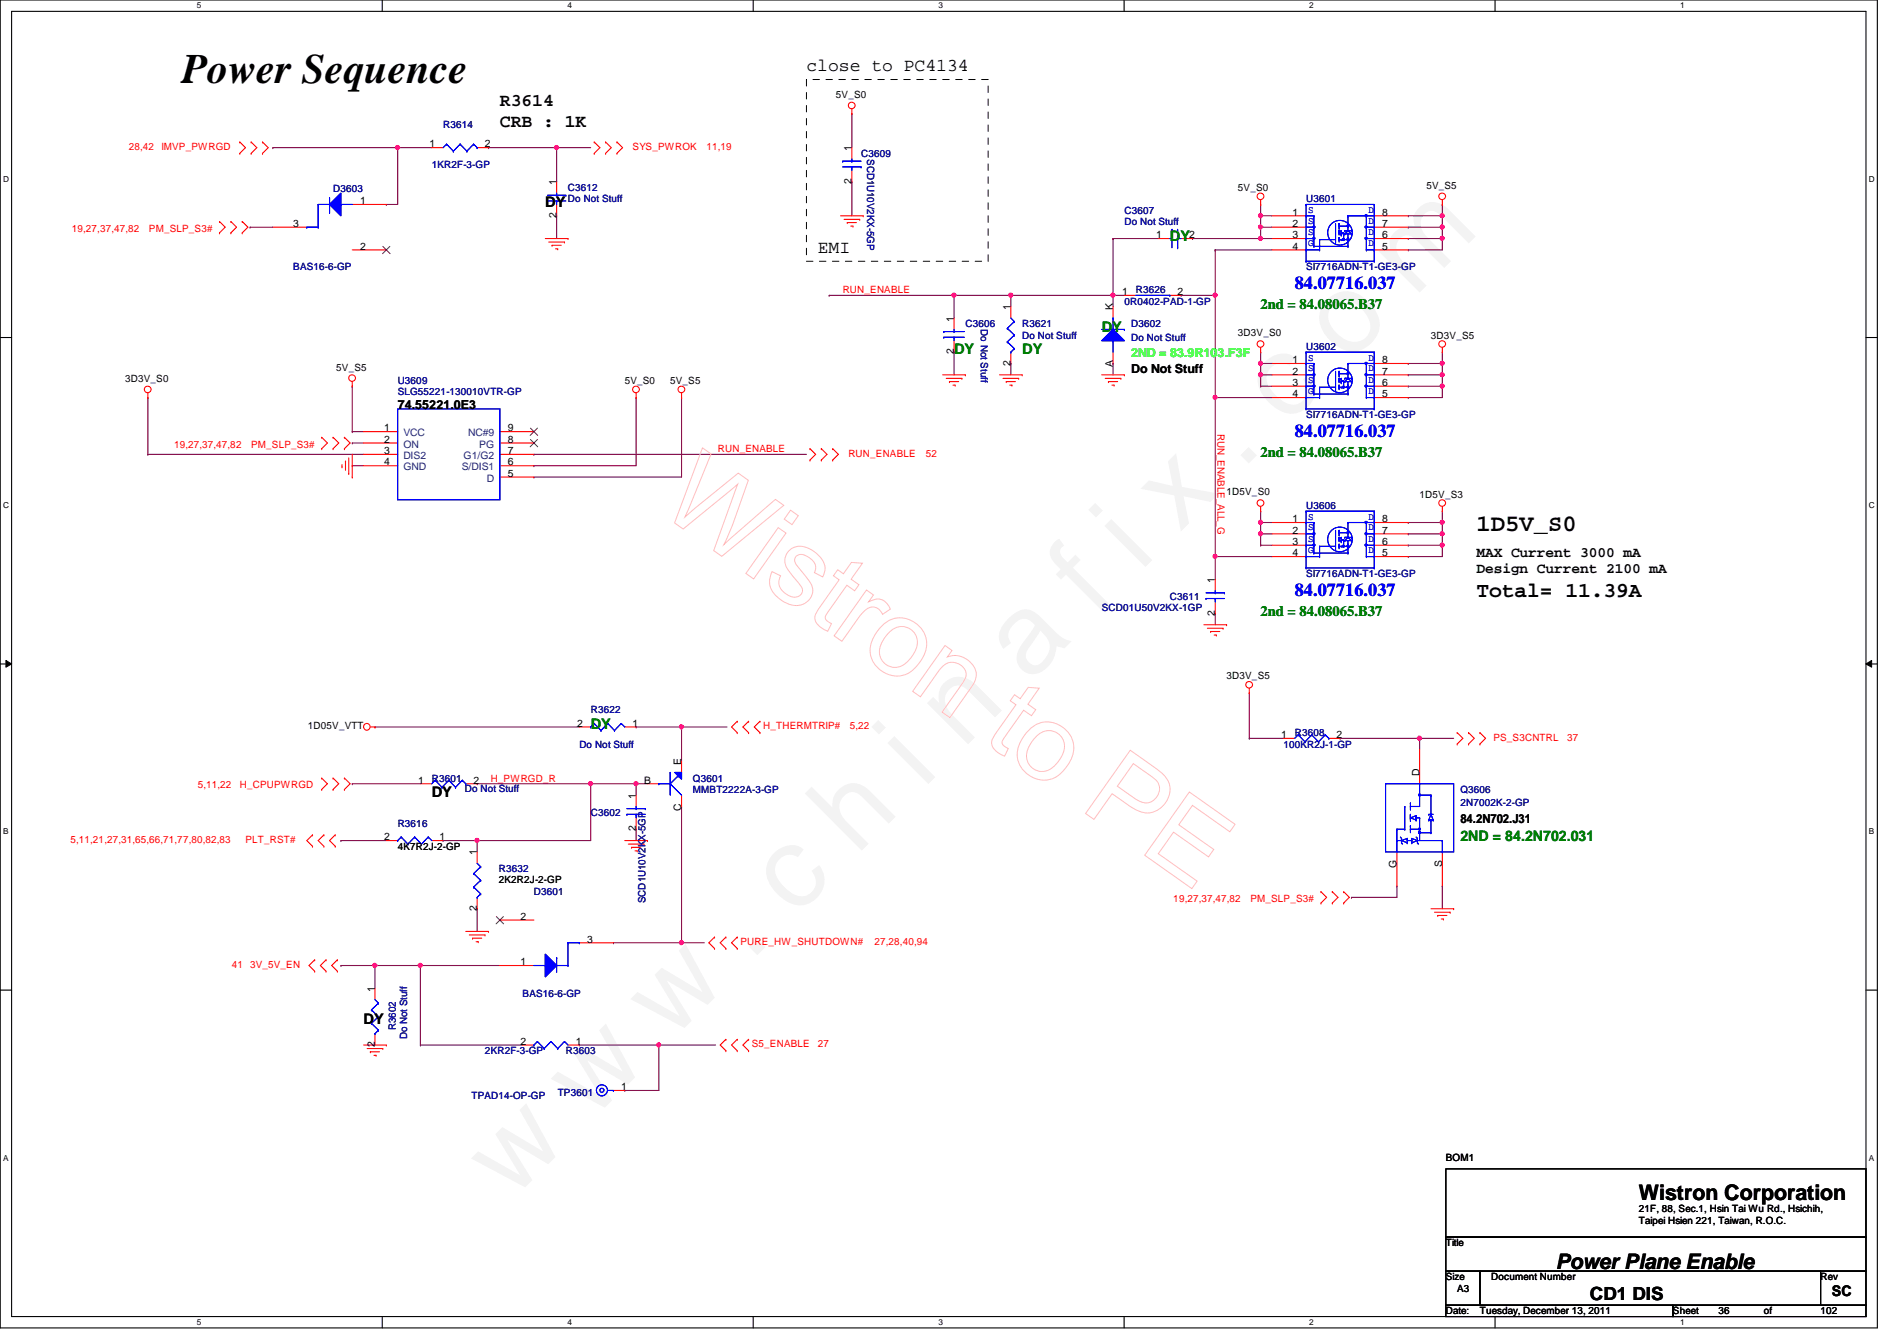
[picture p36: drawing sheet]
<svg xmlns="http://www.w3.org/2000/svg" width="297mm" height="210mm" viewBox="0 0 297 210" stroke-linecap="round" stroke-linejoin="round" font-family="sans-serif">
<defs><g id="words">
<text font-size="17.6" fill="#f0f" x="80.1" y="188" transform="rotate(-45 80.1 188)">w w w . c h i n a f i x . c o m</text>
<text font-size="6.6" x="28.5" y="13">Power Sequence</text>
<text font-size="3.7" x="231.2" y="83.2">1D5V_S0</text>
<g font-size="3.3">
<text x="231.2" y="93.4">Total= 11.39A</text>
<text x="256.6" y="187.9">Wistron Corporation</text>
<text x="243.6" y="198.6">Power Plane Enable</text>
</g>
<g font-size="2.8">
<text x="126.3" y="11.1">close to PC4134</text>
<text x="78.3" y="16.6">R3614</text>
<text x="78.3" y="19.8">CRB : 1K</text>
<text x="128.1" y="39.6">EMI</text>
<text x="249" y="203.5">CD1 DIS</text>
</g>
<g font-size="2.8" fill="#00f">
<text x="202.7" y="45.3">84.07716.037</text>
<text x="202.7" y="68.4">84.07716.037</text>
<text x="202.7" y="93.3">84.07716.037</text>
</g>
<g font-size="2.3">
<text x="85.4" y="32.3">DY</text>
<text x="231.2" y="87.2">MAX Current 3000 mA</text>
<text x="231.2" y="89.7">Design Current 2100 mA</text>
<text x="67.6" y="124.8">DY</text>
<text x="56.9" y="160.4">DY</text>
<text x="286.8" y="202.9">SC</text>
</g>
<g font-size="2.3" fill="#008000">
<text x="183.2" y="37.7">DY</text>
<text x="172.5" y="51.9">DY</text>
<text x="197.4" y="48.3">2nd = 84.08065.B37</text>
<text x="149.4" y="55.5">DY</text>
<text x="160.1" y="55.5">DY</text>
<text x="197.4" y="71.5">2nd = 84.08065.B37</text>
<text x="197.4" y="96.4">2nd = 84.08065.B37</text>
<text x="92.5" y="114.1">DY</text>
<text x="228.7" y="131.6">2ND = 84.2N702.031</text>
</g>
<text font-size="1.9" fill="#0f0" x="177.1" y="55.9">2ND = 83.9R103.F3F</text>
<g font-size="1.9">
<text x="177.1" y="58.4">Do Not Stuff</text>
<text x="62.3" y="64.1">74.55221.0E3</text>
<text x="228.7" y="128.8">84.2N702.J31</text>
</g>
<g font-size="1.6">
<text x="130.9" y="15.3">5V_S0</text>
<text x="67.3" y="23.1">1</text>
<text x="75.9" y="23.1">2</text>
<text x="133.3" y="23.7" transform="rotate(-90 133.3 23.7)">1</text>
<text x="87.1" y="29" transform="rotate(-90 87.1 29)">1</text>
<text x="133.3" y="28.8" transform="rotate(-90 133.3 28.8)">2</text>
<text x="193.8" y="29.9">5V_S0</text>
<text x="223.3" y="29.5">5V_S5</text>
<text x="45.9" y="35.5">3</text>
<text x="56.4" y="32">1</text>
<text x="87.1" y="34.1" transform="rotate(-90 87.1 34.1)">2</text>
<text x="202.4" y="33.7">1</text>
<text x="202.4" y="35.5">2</text>
<text x="216.4" y="35.5">7</text>
<text x="216.4" y="33.7">8</text>
<text x="56.4" y="39.1">2</text>
<text x="181.1" y="37.3">1</text>
<text x="186.2" y="37.3">2</text>
<text x="202.4" y="37.3">3</text>
<text x="202.4" y="39.1">4</text>
<text x="216.4" y="39.1">5</text>
<text x="216.4" y="37.3">6</text>
<text x="175.7" y="46.2">1</text>
<text x="184.4" y="46.2">2</text>
<text x="149.3" y="50.3" transform="rotate(-90 149.3 50.3)">1</text>
<text x="158.2" y="48.6" transform="rotate(-90 158.2 48.6)">1</text>
<text x="174.2" y="48.6" transform="rotate(-90 174.2 48.6)">K</text>
<text x="193.8" y="52.7">3D3V_S0</text>
<text x="224.1" y="53">3D3V_S5</text>
<text x="19.6" y="59.8">3D3V_S0</text>
<text x="52.7" y="58">5V_S5</text>
<text x="149.3" y="55.5" transform="rotate(-90 149.3 55.5)">2</text>
<text x="158.2" y="57.2" transform="rotate(-90 158.2 57.2)">2</text>
<text x="174.2" y="57.4" transform="rotate(-90 174.2 57.4)">A</text>
<text x="202.4" y="56.9">1</text>
<text x="202.4" y="58.6">2</text>
<text x="216.4" y="58.6">7</text>
<text x="216.4" y="56.9">8</text>
<text x="97.8" y="60.1">5V_S0</text>
<text x="104.9" y="60.1">5V_S5</text>
<text x="202.4" y="60.4">3</text>
<text x="202.4" y="62.2">4</text>
<text x="216.4" y="62.2">5</text>
<text x="216.4" y="60.4">6</text>
<text x="60.2" y="67.5">1</text>
<text x="60.2" y="69.3">2</text>
<text x="60.2" y="71.1">3</text>
<text x="79.5" y="71.1">7</text>
<text x="79.5" y="69.3">8</text>
<text x="79.5" y="67.5">9</text>
<text x="60.2" y="72.9">4</text>
<text x="79.5" y="74.6">5</text>
<text x="79.5" y="72.9">6</text>
<text x="192.1" y="77.6">1D5V_S0</text>
<text x="222.3" y="77.9">1D5V_S3</text>
<text x="202.4" y="81.7">1</text>
<text x="202.4" y="83.5">2</text>
<text x="216.4" y="83.5">7</text>
<text x="216.4" y="81.7">8</text>
<text x="202.4" y="85.3">3</text>
<text x="202.4" y="87.1">4</text>
<text x="216.4" y="87.1">5</text>
<text x="216.4" y="85.3">6</text>
<text x="190.2" y="91.2" transform="rotate(-90 190.2 91.2)">1</text>
<text x="190.2" y="96.4" transform="rotate(-90 190.2 96.4)">2</text>
<text x="192.1" y="106.3">3D3V_S5</text>
<text x="90.4" y="113.7">2</text>
<text x="99.1" y="113.7">1</text>
<text x="48.2" y="114.2">1D05V_VTT</text>
<text x="106.7" y="119.7" transform="rotate(-90 106.7 119.7)">E</text>
<text x="200.6" y="115.5">1</text>
<text x="209.3" y="115.5">2</text>
<text x="65.5" y="122.6">1</text>
<text x="74.2" y="122.6">2</text>
<text x="99.6" y="125" transform="rotate(-90 99.6 125)">1</text>
<text x="100.9" y="122.6">B</text>
<text x="222.2" y="121.5" transform="rotate(-90 222.2 121.5)">D</text>
<text x="60.2" y="131.5">2</text>
<text x="68.8" y="131.5">1</text>
<text x="99.6" y="130.1" transform="rotate(-90 99.6 130.1)">2</text>
<text x="106.7" y="126.9" transform="rotate(-90 106.7 126.9)">C</text>
<text x="62.3" y="133">4K7R2J-2-GP</text>
<text x="74.7" y="133.9" transform="rotate(-90 74.7 133.9)">1</text>
<text x="218.7" y="135.8" transform="rotate(-90 218.7 135.8)">G</text>
<text x="225.8" y="135.7" transform="rotate(-90 225.8 135.7)">S</text>
<text x="74.7" y="142.6" transform="rotate(-90 74.7 142.6)">2</text>
<text x="78.1" y="138.2">2K2R2J-2-GP</text>
<text x="81.5" y="144">2</text>
<text x="91.9" y="147.5">3</text>
<text x="58.7" y="155.2" transform="rotate(-90 58.7 155.2)">1</text>
<text x="81.5" y="151.1">1</text>
<text x="58.7" y="163.9" transform="rotate(-90 58.7 163.9)">2</text>
<text x="81.5" y="163.5">2</text>
<text x="90.2" y="163.5">1</text>
<text x="97.3" y="170.6">1</text>
<text x="226.4" y="181.7">BOM1</text>
<text x="256.6" y="189.7">21F, 88, Sec.1, Hsin Tai Wu Rd., Hsichih,</text>
<text x="256.6" y="191.6">Taipei Hsien 221, Taiwan, R.O.C.</text>
<text x="226.4" y="195.1">Title</text>
<text x="226.4" y="200.4">Size</text>
<text x="228.2" y="202.2">A3</text>
<text x="233.5" y="200.4">Document Number</text>
<text x="285.1" y="200.4">Rev</text>
<text x="226.4" y="205.7">Date:</text>
<text x="231.7" y="205.7">Tuesday, December 13, 2011</text>
<text x="262" y="205.7">Sheet</text>
<text x="269.1" y="205.7">36</text>
<text x="276.2" y="205.7">of</text>
<text x="285.1" y="205.7">102</text>
</g>
<g font-size="1.6" fill="#f00">
<text x="20.1" y="23.5">28,42</text>
<text x="25.3" y="23.5">IMVP_PWRGD</text>
<text x="99.1" y="23.5">SYS_PWROK</text>
<text x="110.6" y="23.5">11,19</text>
<text x="11.3" y="36.3">19,27,37,47,82</text>
<text x="23.3" y="36.3">PM_SLP_S3#</text>
<text x="131.9" y="45.9">RUN_ENABLE</text>
<text x="27.3" y="70.1">19,27,37,47,82</text>
<text x="39.3" y="70.1">PM_SLP_S3#</text>
<text x="112.4" y="70.8">RUN_ENABLE</text>
<text x="132.8" y="71.5">RUN_ENABLE</text>
<text x="144.9" y="71.5">52</text>
<text x="190.6" y="67.9" transform="rotate(90 190.6 67.9)">RUN_ENABLE_ALL_G</text>
<text x="119.5" y="114.2">H_THERMTRIP#</text>
<text x="133.1" y="114.2">5,22</text>
<text x="233.8" y="116">PS_S3CNTRL</text>
<text x="245.4" y="116">37</text>
<text x="31" y="123.4">5,11,22</text>
<text x="37.5" y="123.4">H_CPUPWRGD</text>
<text x="76.8" y="122.3">H_PWRGD_R</text>
<text x="11" y="132">5,11,21,27,31,65,66,71,77,80,82,83</text>
<text x="38.4" y="132">PLT_RST#</text>
<text x="183.7" y="141.2">19,27,37,47,82</text>
<text x="195.8" y="141.2">PM_SLP_S3#</text>
<text x="115.9" y="148">PURE_HW_SHUTDOWN#</text>
<text x="136.9" y="148">27,28,40,94</text>
<text x="36.3" y="151.5">41</text>
<text x="39.2" y="151.5">3V_5V_EN</text>
<text x="117.7" y="164">S5_ENABLE</text>
<text x="128.1" y="164">27</text>
</g>
<g font-size="1.6" fill="#000080">
<text x="69.4" y="20.1">R3614</text>
<text x="67.6" y="26.3">1KR2F-3-GP</text>
<text x="88.9" y="29.9">C3612</text>
<text x="134.8" y="24.6">C3609</text>
<text x="135.8" y="24.9" transform="rotate(90 135.8 24.9)">SCD1U10V2KX-5GP</text>
<text x="52.2" y="30.1">D3603</text>
<text x="88.9" y="31.7">Do Not Stuff</text>
<text x="176.1" y="33.4">C3607</text>
<text x="176.1" y="35.2">Do Not Stuff</text>
<text x="204.5" y="31.7">U3601</text>
<text x="45.9" y="42.3">BAS16-6-GP</text>
<text x="176.1" y="47.7">0R0402-PAD-1-GP</text>
<text x="177.8" y="45.9">R3626</text>
<text x="204.5" y="42.3">SI7716ADN-T1-GE3-GP</text>
<text x="151.2" y="51.2">C3606</text>
<text x="153.6" y="51.6" transform="rotate(90 153.6 51.6)">Do Not Stuff</text>
<text x="160.1" y="51.2">R3621</text>
<text x="160.1" y="53">Do Not Stuff</text>
<text x="177.1" y="51.2">D3602</text>
<text x="177.1" y="53.3">Do Not Stuff</text>
<text x="204.5" y="54.8">U3602</text>
<text x="62.3" y="60.1">U3609</text>
<text x="62.3" y="61.9">SLG55221-130010VTR-GP</text>
<text x="204.5" y="65.4">SI7716ADN-T1-GE3-GP</text>
<text x="204.5" y="79.7">U3606</text>
<text x="172.5" y="95.7">SCD01U50V2KX-1GP</text>
<text x="183.2" y="93.9">C3611</text>
<text x="204.5" y="90.3">SI7716ADN-T1-GE3-GP</text>
<text x="92.5" y="111.7">R3622</text>
<text x="90.7" y="117">Do Not Stuff</text>
<text x="201" y="117">100KR2J-1-GP</text>
<text x="202.7" y="115.2">R3608</text>
<text x="67.6" y="122.3">R3601</text>
<text x="72.8" y="124">Do Not Stuff</text>
<text x="108.5" y="122.3">Q3601</text>
<text x="108.5" y="124.1">MMBT2222A-3-GP</text>
<text x="228.7" y="124.1">Q3606</text>
<text x="62.3" y="129.5">R3616</text>
<text x="92.5" y="127.7">C3602</text>
<text x="228.7" y="126.2">2N7002K-2-GP</text>
<text x="78.1" y="136.6">R3632</text>
<text x="83.6" y="140.1">D3601</text>
<text x="101.1" y="141.4" transform="rotate(-90 101.1 141.4)">SCD1U10V2KX-5GP</text>
<text x="62" y="161.2" transform="rotate(-90 62 161.2)">R3602</text>
<text x="81.8" y="156.1">BAS16-6-GP</text>
<text x="63.8" y="162.7" transform="rotate(-90 63.8 162.7)">Do Not Stuff</text>
<text x="75.9" y="165">2KR2F-3-GP</text>
<text x="88.6" y="165">R3603</text>
<text x="73.8" y="172">TPAD14-OP-GP</text>
<text x="87.3" y="171.6">TP3601</text>
</g>
<g font-size="1.6" fill="#00f">
<text x="204.8" y="33.4">S</text>
<text x="204.8" y="35">S</text>
<text x="214.3" y="35">D</text>
<text x="214.3" y="33.4">D</text>
<text x="204.8" y="36.8">S</text>
<text x="204.8" y="38.6">G</text>
<text x="214.3" y="38.6">D</text>
<text x="214.3" y="36.8">D</text>
<text x="204.8" y="56.5">S</text>
<text x="204.8" y="58.1">S</text>
<text x="204.8" y="59.9">S</text>
<text x="214.3" y="59.9">D</text>
<text x="214.3" y="58.1">D</text>
<text x="214.3" y="56.5">D</text>
<text x="204.8" y="61.7">G</text>
<text x="214.3" y="61.7">D</text>
<text x="204.8" y="81.4">S</text>
<text x="204.8" y="83">S</text>
<text x="214.3" y="83">D</text>
<text x="214.3" y="81.4">D</text>
<text x="204.8" y="84.8">S</text>
<text x="204.8" y="86.6">G</text>
<text x="214.3" y="86.6">D</text>
<text x="214.3" y="84.8">D</text>
</g>
<g font-size="1.6" fill="#004080">
<text x="63.2" y="68.3">VCC</text>
<text x="63.2" y="70.1">ON</text>
<text x="63.2" y="71.8">DIS2</text>
<text x="72.6" y="71.8">G1/G2</text>
<text x="73.3" y="68.3">NC#9</text>
<text x="75.1" y="70.1">PG</text>
<text x="63.2" y="73.6">GND</text>
<text x="72.3" y="73.6">S/DIS1</text>
<text x="76.2" y="75.4">D</text>
</g>
<g font-size="1.3">
<text x="30.8" y="1.3">5</text>
<text x="88.9" y="1.3">4</text>
<text x="146.9" y="1.3">3</text>
<text x="205" y="1.3">2</text>
<text x="263.1" y="1.3">1</text>
<text x=".5" y="28.4">D</text>
<text x="292.6" y="28.4">D</text>
<text x=".5" y="79.5">C</text>
<text x="292.6" y="79.5">C</text>
<text x=".5" y="130.6">B</text>
<text x="292.6" y="130.6">B</text>
<text x=".5" y="181.7">A</text>
<text x="292.6" y="181.7">A</text>
<text x="30.8" y="207.4">5</text>
<text x="88.9" y="207.4">4</text>
<text x="146.9" y="207.4">3</text>
<text x="205" y="207.4">2</text>
<text x="263.1" y="207.4">1</text>
</g>
</g></defs>
<path d="M0 0h294v207.9h-294zM1.8 1.8h290.4v204.3h-290.4z" fill="none" stroke="#000" stroke-width=".17"/>
<g fill="#fff">
<path d="M30.8 .2h.7v1.4h-.7z"/>
<path d="M30.8 206.2h.7v1.4h-.7z"/>
</g>
<path d="M59.9 0v1.8M59.9 206.1v1.8" fill="none" stroke="#000" stroke-width=".17"/>
<g fill="#fff">
<path d="M88.9 .2h.6v1.4h-.6z"/>
<path d="M88.9 206.2h.6v1.4h-.6z"/>
</g>
<path d="M117.9 0v1.8M117.9 206.1v1.8" fill="none" stroke="#000" stroke-width=".17"/>
<g fill="#fff">
<path d="M146.9 .2h.7v1.4h-.7z"/>
<path d="M146.9 206.2h.7v1.4h-.7z"/>
</g>
<path d="M176 0v1.8M176 206.1v1.8" fill="none" stroke="#000" stroke-width=".17"/>
<g fill="#fff">
<path d="M205 .2h.7v1.4h-.7z"/>
<path d="M205 206.2h.7v1.4h-.7z"/>
</g>
<path d="M234.1 0v1.8M234.1 206.1v1.8" fill="none" stroke="#000" stroke-width=".17"/>
<g fill="#fff">
<path d="M263.1 .2h.7v1.4h-.7z"/>
<path d="M263.1 206.2h.7v1.4h-.7z"/>
<path d="M.5 27.3h.9v1.4h-.9z"/>
<path d="M292.6 27.3h.9v1.4h-.9z"/>
<path d="M.5 78.4h.9v1.4h-.9z"/>
<path d="M292.6 78.4h.9v1.4h-.9z"/>
</g>
<path d="M0 52.8h1.8M292.2 52.8h1.8" fill="none" stroke="#000" stroke-width=".17"/>
<g fill="#fff">
<path d="M.5 129.5h.8v1.4h-.8z"/>
<path d="M292.6 129.5h.9v1.4h-.9z"/>
</g>
<path d="M0 103.9h1.8M292.2 103.9h1.8" fill="none" stroke="#000" stroke-width=".17"/>
<path d="M.9 103.4l.9 .5-.9 .5zM292.2 103.9l.9-.5v1z" fill="#000"/>
<path d="M.9 103.4l.9 .5-.9 .5zM292.2 103.9l.9-.5v1z" fill="none" stroke="#000" stroke-width=".16"/>
<g fill="#fff">
<path d="M.5 180.5h.8v1.4h-.8z"/>
<path d="M292.6 180.5h.9v1.4h-.9z"/>
</g>
<path d="M0 155h1.8M292.2 155h1.8" fill="none" stroke="#000" stroke-width=".17"/>
<g fill="none" stroke="#800040" stroke-width=".17">
<path d="M42.7 23.1h.1M42.7 23.1h19.6M60.5 32h.1M62.3 23.1h.1M62.3 23.1v8.9h-1.8M58.7 113.8h.1M58.7 113.8h32M53.4 131.6h.1M53.4 131.6h7.1M53.4 151.1h.1M53.4 151.1h5.3M58.7 151.1h.1"/>
<path d="M58.7 151.1v3.6M65.8 151.1h.1M65.8 151.1v12.5M65.8 163.6h.1M65.8 163.6h16"/>
</g>
<circle cx="65.8" cy="151.1" r=".32" fill="#f0f"/>
<circle cx="65.8" cy="151.1" r=".32" fill="none" stroke="#f0f" stroke-width=".17"/>
<path d="M58.7 151.1h.1M58.7 151.1h19.6M65.8 151.1h.1" fill="none" stroke="#800040" stroke-width=".17"/>
<circle cx="58.7" cy="151.1" r=".32" fill="#f0f"/>
<circle cx="58.7" cy="151.1" r=".32" fill="none" stroke="#f0f" stroke-width=".17"/>
<path d="M87.2 23.1h.1M87.2 23.1v5.3M87.2 23.1h5.3M55.2 122.7h.1M55.2 122.7h10.6" fill="none" stroke="#800040" stroke-width=".17"/>
<circle cx="87.1" cy="23.1" r=".32" fill="#f0f"/>
<circle cx="87.1" cy="23.1" r=".32" fill="none" stroke="#f0f" stroke-width=".17"/>
<path d="M62.3 23.1h.1M62.3 23.1h5.3M76.5 23.1h.1M76.5 23.1h10.7" fill="none" stroke="#800040" stroke-width=".17"/>
<circle cx="62.2" cy="23.1" r=".32" fill="#f0f"/>
<circle cx="62.2" cy="23.1" r=".32" fill="none" stroke="#f0f" stroke-width=".17"/>
<g fill="none" stroke="#800040" stroke-width=".17">
<path d="M133.4 17.8h.1M133.4 17.8v5.3M39.2 35.6h.1M39.2 35.6h3.5M23.2 62.2h.1M23.2 71.1h.1M23.2 62.2v8.9M23.2 71.1h33.7M55.2 72.9h.1M55.2 60.5h.1M55.2 67.6h.1M55.2 69.3h.1"/>
<path d="M55.2 72.9h1.7M55.2 60.5v7.1M55.2 67.6h1.7M55.2 69.3h1.7M83.6 71.1h42.7"/>
</g>
<g fill="none" stroke="#f00" stroke-width=".17">
<path d="M133.4 17.8h.1M133.4 17.1v.7M34.4 36.4h.1M34.4 34.7h.1M34.4 34.7l.9 .9-.9 .8M36.1 34.7h.1M36.1 36.4h.1M36.1 34.7l.9 .9-.9 .8M37.5 24h.1M37.5 22.2h.1M37.5 22.2l.9 .9-.9 .9M37.9 36.4h.1"/>
<path d="M37.9 34.7h.1M37.9 34.7l.9 .9-.9 .8M39.3 22.2h.1M39.3 24h.1M39.3 22.2l.9 .9-.9 .9M41.1 24h.1M41.1 22.2h.1M41.1 22.2l.9 .9-.9 .9M42.7 35.6h5.3M55.2 32h5.3M55.2 39.1h5.3M93 24h.1"/>
<path d="M93 22.2h.1M93 22.2l.9 .9-.9 .9M94.8 22.2h.1M94.8 24h.1M94.8 22.2l.9 .9-.9 .9M96.6 24h.1M96.6 22.2h.1M96.6 22.2l.9 .9-.9 .9M55.2 59.7v.8M23.2 62.2h.1M23.2 61.5v.7M50.4 70.2h.1"/>
<path d="M50.4 68.5h.1M50.4 68.5l.9 .8-.9 .9M52.2 68.5h.1M52.2 70.2h.1M52.2 68.5l.8 .8-.8 .9M53.5 73.1h.1M53.5 72.7v.4M53.9 70.2h.1M53.9 68.5h.1M53.9 68.5l.9 .8-.9 .9M54.1 72.2h.1M54.1 72.2v1.4"/>
<path d="M54.6 74.1h.1M54.6 71.7v2.4M55.2 74.7h.1M55.2 60.5h.1M55.2 71.1v3.6M58 113.8h.7M58.7 113.8h.1M48.9 132.5h.1M48.9 130.7h.1M48.9 130.7l-.9 .9 .9 .9M50.4 123.6h.1M50.4 121.8h.1"/>
<path d="M50.4 121.8l.9 .9-.9 .9M50.7 130.7h.1M50.7 132.5h.1M50.7 130.7l-.9 .9 .9 .9M52.2 121.8h.1M52.2 123.6h.1M52.2 121.8l.8 .9-.8 .9M52.5 132.5h.1M52.5 130.7h.1M52.5 130.7l-.9 .9 .9 .9M53.9 123.6h.1M53.9 121.8h.1"/>
<path d="M53.9 121.8l.9 .9-.9 .9M49.3 152h.1M49.3 150.2h.1M49.3 150.2l-.9 .9 .9 .9M51.1 150.2h.1M51.1 152h.1M51.1 150.2l-.9 .9 .9 .9M52.8 152h.1M52.8 150.2h.1M52.8 150.2l-.9 .9 .9 .9M56.9 163.6h3.6M57.5 164.1h2.4"/>
<path d="M58 164.6h.1M58 164.6h1.4M58.5 165.2h.4M58.9 165.2h.1M59.9 164.1h.1M60.5 163.6h.1"/>
<circle cx="133.4" cy="16.5" r=".52"/>
<circle cx="55.1" cy="59.2" r=".52"/>
<circle cx="23.1" cy="61" r=".52"/>
<circle cx="57.4" cy="113.8" r=".52"/>
</g>
<path d="M226.4 183h65.8v10.6h-65.8zM226.4 193.6h65.8v5.4h-65.8zM226.4 199h5.3v5.3h-5.3zM231.7 199h53.4v5.3h-53.4zM285.1 199h7.1v5.3h-7.1zM226.4 204.3h35.6v1.8h-35.6zM262 204.3h30.2v1.8h-30.2z" fill="none" stroke="#000" stroke-width=".17"/>
<path d="M126.3 12.4h28.4v28.5h-28.4z" fill="none" stroke="#000" stroke-width=".16" stroke-dasharray="1 1 1 1 1 1 1 1"/>
<path d="M59.9 38.6l1.2 1.1M61 38.6l-1.1 1.1" fill="none" stroke="#804000" stroke-width=".16"/>
<path d="M53.4 30.2v3.6l-1.8-1.8z" fill="#00f"/>
<path d="M48 35.6h.1M48 35.6h1.8M49.8 32h.1M49.8 35.6h.1M49.8 32h1.8M49.8 32v3.6M51.6 33.2h.1M51.6 30.9v2.3M53.4 30.2v3.6l-1.8-1.8zM53.4 32h.1M53.4 32h1.8" fill="none" stroke="#00f" stroke-width=".17"/>
<path d="M53.4 30.2v3.6l-1.8-1.8z" fill="#00f"/>
<g fill="none" stroke="#00f" stroke-width=".17">
<path d="M48 35.6h.1M48 35.6h1.8M49.8 32h.1M49.8 35.6h.1M49.8 32h1.8M49.8 32v3.6M51.6 33.2h.1M51.6 30.9v2.3M53.4 30.2v3.6l-1.8-1.8zM53.4 32h.1M53.4 32h1.8M69.9 22.6h.1"/>
<path d="M69.9 22.6l-.5 .5M69.9 22.6l1.1 1.1M71 23.7h.1M72 22.6h.1M72 22.6l-1 1.1M72 22.6l1.1 1.1M73.1 23.7h.1M74.2 22.6h.1M74.2 22.6l-1.1 1.1M74.2 22.6l.5 .5M74.7 23.1h.1M62.3 64h16v14.2h-16z"/>
<path d="M62.3 131.6h.1M62.8 131h.1M62.8 131l1.1 1.1M62.8 131l-.5 .6M63.9 132.1h.1M64.9 131h.1M64.9 131l1.1 1.1M64.9 131l-1 1.1M66 132.1h.1M67.1 131h.1M67.1 131l.5 .6M67.1 131l-1.1 1.1"/>
<path d="M58.2 158.1h.1M58.2 158.1l1.1 1M58.7 156.5l.6 .5M59.3 157h.1M59.3 159.1h.1M59.3 157l-1.1 1.1M59.3 159.1l-1.1 1.1M58.2 160.2h.1M58.2 160.2l1.1 1M58.7 161.8h.1M59.3 161.2h.1M59.3 161.2l-.6 .6"/>
</g>
<path d="M67.6 23.1h1.8M74.7 23.1h1.8M133.4 23.1v1.8M56.9 67.6h5.4M56.9 69.3h5.4M56.9 71.1h5.4M56.9 72.9h5.4M60.5 131.6h1.8M65.8 122.7h1.8M58.7 154.7v1.8M58.7 161.8v1.8" fill="none" stroke="#f00" stroke-width=".17"/>
<circle cx="65.8" cy="151.1" r=".32" fill="#f0f"/>
<circle cx="65.8" cy="151.1" r=".32" fill="none" stroke="#f0f" stroke-width=".17"/>
<circle cx="58.7" cy="151.1" r=".32" fill="#f0f"/>
<circle cx="58.7" cy="151.1" r=".32" fill="none" stroke="#f0f" stroke-width=".17"/>
<circle cx="87.1" cy="23.1" r=".32" fill="#f0f"/>
<circle cx="87.1" cy="23.1" r=".32" fill="none" stroke="#f0f" stroke-width=".17"/>
<circle cx="62.2" cy="23.1" r=".32" fill="#f0f"/>
<circle cx="62.2" cy="23.1" r=".32" fill="none" stroke="#f0f" stroke-width=".17"/>
<g fill="none" stroke="#ffbfbf" stroke-width=".16">
<path d="M110 70.1l1.3 1-4.1 9.8 8.4-6.8 1.6 1.1-2.6 7.2-1.3 2.8 8.1-7 1.3 .9-9.7 8-1.2-.9 3.7-10.4-8.5 7-1.4-.9zM123.8 79.9l1.2 .8-1 1.4-1.2-.8zM121.9 82.6l1.2 .8-5.1 7.2-1.2-.8zM123.5 86.3a2.85 2.85 0 0 1 3.9 0 3.1 3.1 0 0 1 1.7 3.3l-.3 .7-1.3-.7a1.66 1.66 0 0 0-.7-2.3 1.62 1.62 0 0 0-2-.3 1.1 1.1 0 0 0 .1 1.7l.3 .3a8.7 8.7 0 0 1 2 3.1 2.6 2.6 0 0 1-3.8 2.4 4.1 4.1 0 0 1-2.9-3.4l.1-.8 .3-.8 1.3 .6a2.01 2.01 0 0 0 .8 2.8 1.56 1.56 0 0 0 2.6-.3v-.5l-.6-.9a8.1 8.1 0 0 1-2.1-3.2 2.21 2.21 0 0 1 .6-1.7zM131.2 89.2l.9 .6 1.2-1.8 1.7 .2-1.7 2.5 1.2 .8-.7 1-1.2-.9-3 4.2a.9 .9 0 0 0-.2 1.2l.8 .6-.6 1.2a2.87 2.87 0 0 1-2-2.1l.1-.5 .5-.9 3.2-4.5-.9-.7zM135.7 92.4l1.1 .7-.8 1.1a2.13 2.13 0 0 1 3.4 1.1l-1.2 .9a1.63 1.63 0 0 0-2.8-.6l-.9 1-2.7 3.8-1.2-.9zM138.2 97.9a4.1 4.1 0 0 1 5.6 0 4.1 4.1 0 0 1 .3 5.6 4.1 4.1 0 0 1-5 2.1 4.1 4.1 0 0 1-2.7-4.7l.6-1.5zM139.4 98.9a2.5 2.5 0 0 1 3.3-.3 2.5 2.5 0 0 1 .7 3.2 3.9 3.9 0 0 1-3.3 2.7 2.56 2.56 0 0 1-2.2-1.6 2.56 2.56 0 0 1 .4-2.6zM148 101l1.1 .8-.8 1a3.4 3.4 0 0 1 4.6 3l-.2 .6-.4 .8-3.6 5.1-1.2-.8 3.1-4.4a1.9 1.9 0 0 0 .4-2.4 2.25 2.25 0 0 0-3.7 0l-3.2 4.4-1.2-.9zM158.9 108.7l.8 .7 1.3-1.8 1.7 .1-1.7 2.5 1.2 .9-.7 .9-1.2-.8-3 4.2a.9 .9 0 0 0-.3 1.2l.9 .6-.6 1.2a2.87 2.87 0 0 1-2-2.2l.1-.4 .5-.9 3.2-4.6-.9-.6zM161.2 114.2a4.1 4.1 0 0 1 5.6 0 4.1 4.1 0 0 1 .3 5.6 4.1 4.1 0 0 1-5 2.1 4.1 4.1 0 0 1-2.7-4.7l.6-1.5zM162.4 115.1a2.5 2.5 0 0 1 3.3-.2 2.5 2.5 0 0 1 .7 3.2 3.9 3.9 0 0 1-3.3 2.7 2.56 2.56 0 0 1-2.2-1.6 2.56 2.56 0 0 1 .4-2.7z"/>
<path d="M177 117.4l3.7 2.7a5.1 5.1 0 0 1 2.5 3.1 3.8 3.8 0 0 1-3.9 4l-1-.3a18.8 18.8 0 0 1-4.2-2.7l-2.8 4.1-1.3-1zM177.5 119.5l2.5 1.8a2.55 2.55 0 0 1 1.6 2.1 2.19 2.19 0 0 1-1.3 2.1 2.19 2.19 0 0 1-2.3-.3l-3-2.1zM186.2 124l7.2 5-.8 1.2-5.9-4.1-2.1 3 5.5 3.9-.9 1.1-5.4-3.8-2.4 3.3 6.1 4.3-.9 1.2-7.4-5.2z"/>
</g>
<use href="#words"/>
</svg>
